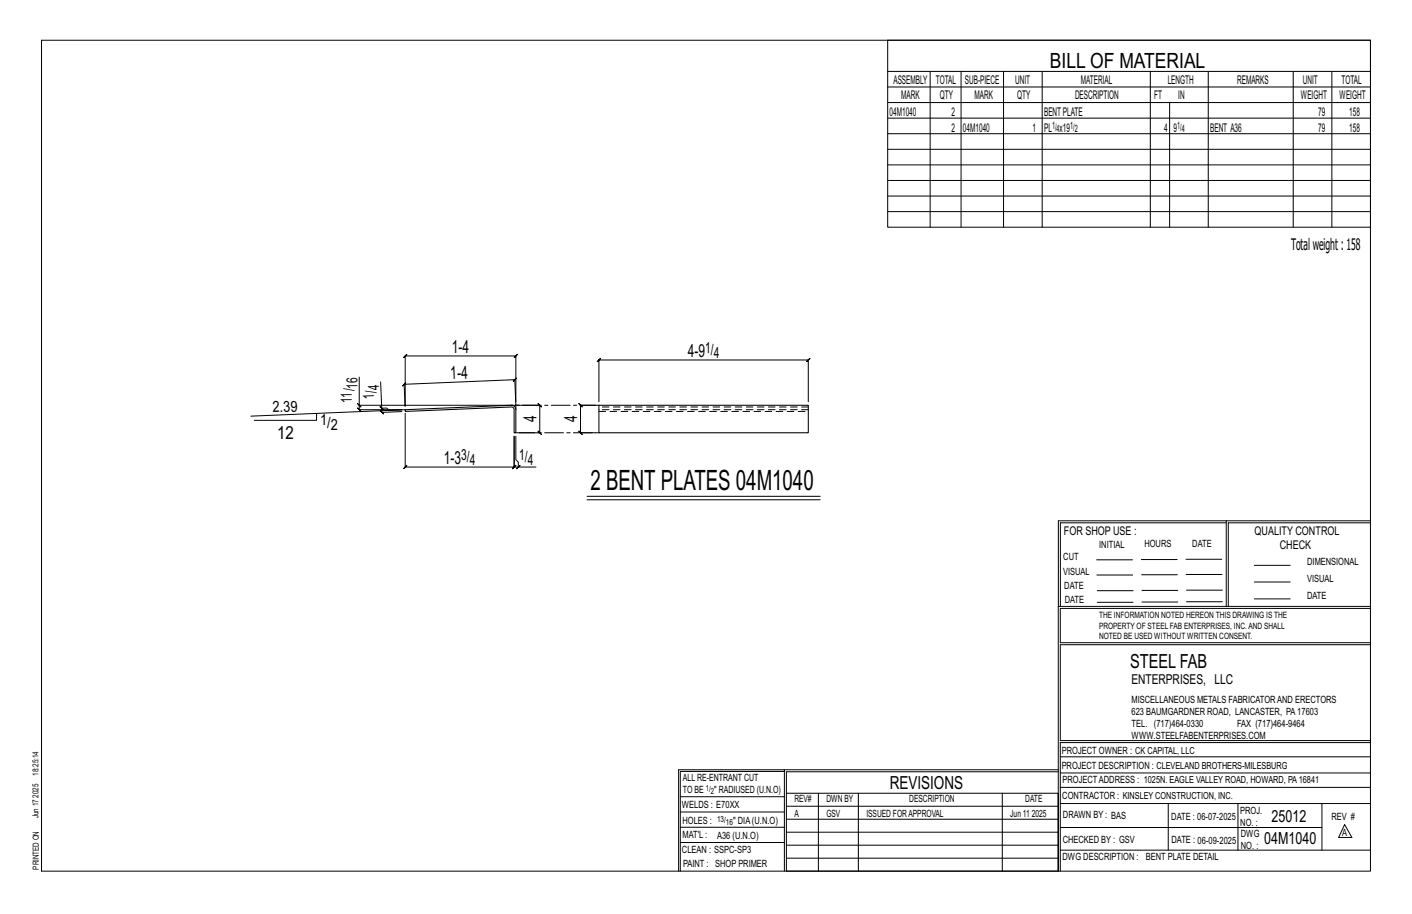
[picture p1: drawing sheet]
<svg xmlns="http://www.w3.org/2000/svg" width="432mm" height="279mm" viewBox="0 0 432 279" stroke-linecap="round" stroke-linejoin="round" font-family="sans-serif">
<defs><g id="words">
<text font-size="8.6" x="180.6" y="149.8">2 BENT PLATES 04M1040</text>
<text font-size="6.4" x="321.1" y="20.7">BILL OF MATERIAL</text>
<text font-size="5.9" x="345.6" y="204.1">STEEL FAB</text>
<g font-size="5.5">
<text x="138.2" y="107.8">1-4</text>
<text x="210.3" y="109.1">4-9</text>
<text x="137.8" y="115.9" transform="rotate(-2 137.8 115.9)">1-4</text>
<text x="164.1" y="129.1" transform="rotate(-90 164.1 129.1)">4</text>
<text x="176.5" y="129.1" transform="rotate(-90 176.5 129.1)">4</text>
<text x="84.7" y="134.1">12</text>
<text x="135.7" y="141.8">1-3</text>
<text x="272.2" y="241.1">REVISIONS</text>
</g>
<g font-size="5.1">
<text x="388.9" y="251.3">25012</text>
<text x="386.6" y="258.1">04M1040</text>
</g>
<text font-size="4.9" x="394.8" y="76.4">Totalweight : 158</text>
<g font-size="4.7">
<text x="215.7" y="107.8">1/</text>
<text x="218.3" y="109.5">4</text>
<text x="109.3" y="118.8" transform="rotate(-90 109.3 118.8)">16</text>
<text x="115.9" y="119.3" transform="rotate(-92 115.9 119.3)">4</text>
<text x="107.6" y="123.1" transform="rotate(-90 107.6 123.1)">11/</text>
<text x="114.4" y="121.9" transform="rotate(-92 114.4 121.9)">1/</text>
<text x="83.4" y="126.1" transform="rotate(-2 83.4 126.1)">2.39</text>
<text x="97.9" y="129.9">1/</text>
<text x="101.1" y="131.5">2</text>
<text x="141.1" y="140.5">3/</text>
<text x="143.7" y="142.2">4</text>
<text x="158.8" y="140.5">1/</text>
<text x="161.4" y="142.2">4</text>
</g>
<text font-size="4.2" x="346" y="209.1">ENTERPRISES, LLC</text>
<g font-size="3.7">
<text x="273.2" y="25.6">ASSEMBLY</text>
<text x="286.2" y="25.6">TOTAL</text>
<text x="295.1" y="25.6">SUB-PIECE</text>
<text x="310.4" y="25.6">UNIT</text>
<text x="330.5" y="25.6">MATERIAL</text>
<text x="357.1" y="25.6">LENGTH</text>
<text x="378.3" y="25.6">REMARKS</text>
<text x="398.4" y="25.6">UNIT</text>
<text x="410.2" y="25.6">TOTAL</text>
<text x="272.1" y="35.5">04M1040</text>
<text x="275.6" y="30.4">MARK</text>
<text x="287.4" y="30.4">QTY</text>
<text x="290.9" y="35.5">2</text>
<text x="298" y="30.4">MARK</text>
<text x="311" y="30.4">QTY</text>
<text x="319.3" y="35.5">BENTPLATE</text>
<text x="328.7" y="30.4">DESCRIPTION</text>
<text x="353" y="30.4">FT</text>
<text x="360.3" y="30.4">IN</text>
<text x="397.8" y="30.4">WEIGHT</text>
<text x="403.2" y="35.5">79</text>
<text x="409.6" y="30.4">WEIGHT</text>
<text x="412.6" y="35.5">158</text>
<text x="290.9" y="40.2">2</text>
<text x="294.5" y="40.2">04M1040</text>
<text x="315.8" y="40.2">1</text>
<text x="319.3" y="40.2">PL x19</text>
<text x="356" y="40.2">4</text>
<text x="358.9" y="40.2">9</text>
<text x="370.1" y="40.2">BENT A36</text>
<text x="403.2" y="40.2">79</text>
<text x="412.6" y="40.2">158</text>
<text x="325.3" y="163.4">FOR SHOP USE :</text>
<text x="383.7" y="163.4">QUALITY CONTROL</text>
<text x="391.4" y="167.8">CHECK</text>
</g>
<g font-size="3.1">
<text x="321.7" y="39.4">1/</text>
<text x="323.1" y="40.5">4</text>
<text x="327.2" y="39.4">1/</text>
<text x="328.6" y="40.5">2</text>
<text x="360" y="39.4">1/</text>
<text x="361.4" y="40.5">4</text>
<text x="336.2" y="167.4">INITIAL</text>
<text x="350" y="167.1">HOURS</text>
<text x="364.6" y="167.2">DATE</text>
<text x="325.2" y="171.3">CUT</text>
<text x="399.8" y="172.8">DIMENSIONAL</text>
<text x="325.1" y="175.8">VISUAL</text>
<text x="399.8" y="177.9">VISUAL</text>
<text x="325.5" y="180">DATE</text>
<text x="325.7" y="184.4">DATE</text>
<text x="399.8" y="183.1">DATE</text>
<text x="346" y="215">MISCELLANEOUS METALS FABRICATORAND ERECTORS</text>
<text x="346" y="218.6">623 BAUMGARDNER ROAD, LANCASTER, PA17603</text>
<text x="346" y="225.8">WWW.STEELFABENTERPRISES.COM</text>
<text x="346" y="222.2">TEL. (717)464-0330</text>
<text x="378.3" y="222.2">FAX (717)464-9464</text>
<text x="324.7" y="230.5">PROJECT OWNER : CK CAPITAL, LLC</text>
<text x="208.8" y="238.8">ALL RE-ENTRANT CUT</text>
<text x="324.7" y="235.1">PROJECT DESCRIPTION : CLEVELAND BROTHERS-MILESBURG</text>
<text x="324.9" y="239.5">PROJECTADDRESS : 1025N. EAGLE VALLEY ROAD, HOWARD, PA16841</text>
<text x="208.8" y="242.5">TO BE</text>
<text x="218.4" y="242.5">&quot; RADIUSED (U.N.O)</text>
<text x="242.9" y="245.3">REV#</text>
<text x="252.7" y="245.3">DWN BY</text>
<text x="278.1" y="245.3">DESCRIPTION</text>
<text x="313.5" y="245.3">DATE</text>
<text x="324.9" y="244.2">CONTRACTOR : KINSLEY CONSTRUCTION, INC.</text>
<text x="208.5" y="247">WELDS : E70XX</text>
<text x="208.7" y="251.7">HOLES :</text>
<text x="224.2" y="251.8">&quot; DIA(U.N.O)</text>
<text x="242.9" y="249.9">A</text>
<text x="252.7" y="249.9">GSV</text>
<text x="264.9" y="249.9">ISSUED FORAPPROVAL</text>
<text x="309" y="249.9">Jun 11</text>
<text x="315.5" y="249.9">2025</text>
<text x="325.1" y="250">DRAWN BY : BAS</text>
<text x="358.2" y="250.5">DATE : 06-07-2025</text>
<text x="379.3" y="248.9">PROJ.</text>
<text x="407.2" y="250.5">REV #</text>
<text x="208.7" y="256.3">MAT'L :</text>
<text x="219.3" y="256.4">A36 (U.N.O)</text>
<text x="325" y="257.6">CHECKED BY : GSV</text>
<text x="358.3" y="257.7">DATE : 06-09-2025</text>
<text x="379.3" y="252.5">NO. :</text>
<text x="379.5" y="255.9">DWG</text>
<text x="410.5" y="255.5">A</text>
<text x="208.6" y="260.7">CLEAN : SSPC-SP3</text>
<text x="324.9" y="262.9">DWG DESCRIPTION :</text>
<text x="350.4" y="263">BENT PLATE DETAIL</text>
<text x="379.5" y="259.5">NO. :</text>
<text x="208.9" y="265">PAINT : SHOP PRIMER</text>
</g>
<g font-size="2.7">
<text x="336.1" y="189">THE INFORMATION NOTED HEREON THIS DRAWING IS THE</text>
<text x="336.1" y="195.4">NOTED BE USED WITHOUT WRITTEN CONSENT.</text>
<text x="336.1" y="192.2">PROPERTY OF STEEL FAB ENTERPRISES, INC.AND SHALL</text>
</g>
<g font-size="2.6">
<text x="215.9" y="241.8">1/</text>
<text x="217.4" y="242.7">2</text>
<text x="219.3" y="251.1">13/</text>
<text x="222" y="252.1">16</text>
</g>
<g font-size="2.5">
<text x="11.7" y="237.1" transform="rotate(-90 11.7 237.1)">18:25:14</text>
<text x="11.8" y="243.8" transform="rotate(-90 11.8 243.8)">2025</text>
<text x="11.8" y="250.1" transform="rotate(-90 11.8 250.1)">Jun 17</text>
<text x="11.9" y="265.8" transform="rotate(-90 11.9 265.8)">PRINTED ON</text>
</g>
</g></defs>
<g fill="none" stroke="#000" stroke-width=".31">
<path d="M12.7 12.3h406.4v254h-406.4zM271.5 12.3h147.6v57.2h-147.6zM271.5 21.8h147.6M271.5 26.6h147.6M271.5 31.4h147.6M271.5 36.1h147.6M284.5 21.8v47.7M293.9 21.8v47.7M306.9 21.8v47.7M318.7 21.8v47.7M351.8 21.8v47.7M357.7 31.4v38.1"/>
<path d="M369.5 21.8v47.7M395.5 21.8v47.7M407.3 21.8v47.7M271.5 40.9h147.6M271.5 45.6h147.6M271.5 50.4h147.6M271.5 55.2h147.6M271.5 59.9h147.6M271.5 64.7h147.6M109.9 115.3v8.6h47.9l-.4-7.8 .5-.6-1 1.1 .5-.5-33.8 1.4 .5-.5-1 1 .5-.5 .3 6.7M116.4 116.7l.3 8.1 1.5-.1 .8 .7 3.9-.1M96.8 126.4v2.1h-19"/>
<path d="M109.4 123.4l1 1zM109.9 123.9v1.3l-.5-.5 1 1-.5-.5h13M116.2 124.3l1.1 1zM116.7 124.8l.1 1.3-.5-.5 1 .9-.5-.4 6.1-.3M123.9 126.3v16.5l-.5 .5 1-1-.5 .5h33.3l-.5 .5 1-1-.5 .5v-9.4v9.4l-.5 .5 1-1-.5 .5h1.3M123.9 125.2l-47.2 2M157.8 122.8v-14l.5-.5-1 1 .5-.5h-33.9l.5-.5-1 1 .5-.5v15.4M157.8 133.4v7.1l.7 .8v1.5h5.4M157.8 123.9h7.3l-.5-.5 1 1-.5-.5v8.4l-.5-.5 1 1-.5-.5h-6.3M182.1 123.9h-4.6l-.5-.5 1 1-.5-.5v8.4l-.5-.5 1 1-.5-.5h4.6M183.2 122.8v-12.8l-.5 .5 1-1-.5 .5h64l-.5 .5 1-1-.5 .5v12.8M158 143.3l1-1z"/>
<path d="M179.5 151.7h71.3M179.5 152.8h71.3M375 159.8h-50.7v25.6M375 159.2h-51.3l-.1 107.1M419.1 159.2h-44.1v26.2M419.1 159.8h-43.5v25.6M335.4 171.1h10.9M335.4 175.8h11M349 171h11M349.1 175.7h11M362.7 171h10.9M362.7 175.6h11"/>
<path d="M383.6 172.8h11M383.6 177.9h11M323.7 185.4h95.4M335.5 184.1h11M335.5 180.6h11M349.2 184h11M349.2 180.5h11M362.9 180.4h10.9M362.9 184h10.9M383.6 183.1h11M419.1 186h-94.9v10.5h94.9M419.1 197.1h-94.9v29.3h94.9v.6h-94.9v39.3"/>
<path d="M239.9 235.8h-31.9v30.5M239.9 235.3h-32.4v31M323.6 235.3h-83.7v31M323.6 235.9h-83.1v6.6M324.2 236.3h94.9M324.2 231.4h94.9M208 252.9h31.9M208 257.5h31.9M208 243.6h31.9M208 248.2h31.9M240.5 242.5h83.1v23.8h-83.1zM240.5 258.4h83.1"/>
<path d="M240.5 254.4h83.1M240.5 250.4h83.1M240.5 246.5h83.1M250.3 242.5v23.8M262.5 242.5v23.8M306.5 242.5v23.8M324.2 253h80.1M324.2 245.6h94.9M324.2 259.9h94.9M324.2 240.7h94.9M357.3 245.6v14.3M378.6 245.6v14.3"/>
<path d="M404.3 245.6v14.3M411.2 252.1l2.2 3.9h-4zM240.5 262.3h83.1"/>
</g>
<path d="M123.9 125.2l32.8-1.3 .9 .6 .2 .7v7.1h-.6v-7.1l-.2-.6-.4-.2-32.7 1.4zM183.2 123.9h64v8.4h-64z" fill="none" stroke="#000" stroke-width=".32"/>
<path d="M183.2 125.8h64M247.2 124.4h-64M247.2 125.2h-64" fill="none" stroke="#000" stroke-width=".31" stroke-dasharray="2 1.4"/>
<path d="M157.8 132.3h25.4M157.8 125.2v-1.3M183.2 123.9h-26.8" fill="none" stroke="#000" stroke-width=".31" stroke-dasharray="5.8 1 1 1"/>
<use href="#words"/>
</svg>
